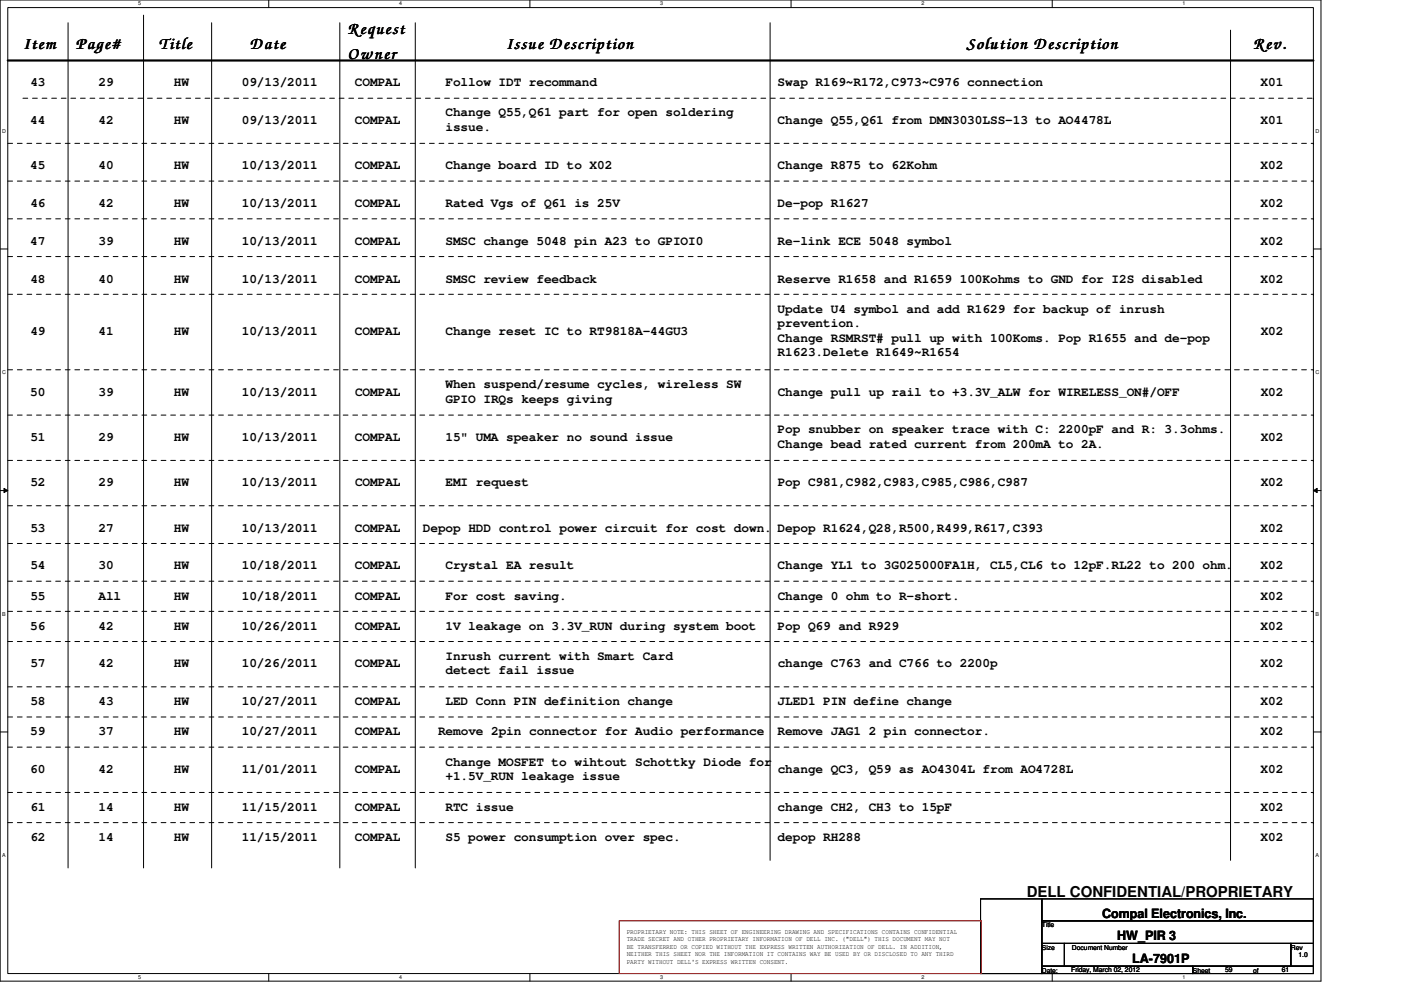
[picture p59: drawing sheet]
<svg xmlns="http://www.w3.org/2000/svg" width="297mm" height="210mm" viewBox="0 0 297 210" stroke-linecap="round" stroke-linejoin="round" font-family="sans-serif">
<defs><g id="words">
<g font-size="4.3">
<text x="4.9" y="10.4">Item</text>
<text x="16" y="10.4">Page#</text>
<text x="33.7" y="10.4">Title</text>
<text x="52.9" y="10.4">Date</text>
<text x="73.7" y="7.2">Request</text>
<text x="107.4" y="10.3">Issue Description</text>
<text x="205" y="10.3">Solution Description</text>
<text x="265.7" y="10.4">Rev.</text>
<text x="73.7" y="12.6">Owner</text>
</g>
<text font-size="3.2" x="217.7" y="190.2">DELL CONFIDENTIAL/PROPRIETARY</text>
<g font-size="2.7">
<text x="6.4" y="18.3">43</text>
<text x="20.9" y="18.3">29</text>
<text x="36.9" y="18.3">HW</text>
<text x="51.3" y="18.3">09/13/2011</text>
<text x="75.3" y="18.3">COMPAL</text>
<text x="94.4" y="18.3">Follow IDT recommand</text>
<text x="164.9" y="18.3">Swap R169~R172,C973~C976 connection</text>
<text x="267.3" y="18.3">X01</text>
<text x="6.4" y="26.3">44</text>
<text x="20.9" y="26.3">42</text>
<text x="36.9" y="26.3">HW</text>
<text x="51.3" y="26.3">09/13/2011</text>
<text x="75.3" y="26.3">COMPAL</text>
<text x="94.4" y="24.7">Change Q55,Q61 part for open soldering</text>
<text x="94.4" y="27.8">issue.</text>
<text x="164.9" y="26.3">Change Q55,Q61 from DMN3030LSS-13 to AO4478L</text>
<text x="267.3" y="26.3">X01</text>
<text x="6.4" y="35.9">45</text>
<text x="20.9" y="35.9">40</text>
<text x="36.9" y="35.9">HW</text>
<text x="51.3" y="35.9">10/13/2011</text>
<text x="75.3" y="35.9">COMPAL</text>
<text x="94.4" y="35.9">Change board ID to X02</text>
<text x="164.9" y="35.9">Change R875 to 62Kohm</text>
<text x="267.3" y="35.9">X02</text>
<text x="6.4" y="43.9">46</text>
<text x="20.9" y="43.9">42</text>
<text x="36.9" y="43.9">HW</text>
<text x="51.3" y="43.9">10/13/2011</text>
<text x="75.3" y="43.9">COMPAL</text>
<text x="94.4" y="43.9">Rated Vgs of Q61 is 25V</text>
<text x="164.9" y="43.9">De-pop R1627</text>
<text x="267.3" y="43.9">X02</text>
<text x="6.4" y="51.9">47</text>
<text x="20.9" y="51.9">39</text>
<text x="36.9" y="51.9">HW</text>
<text x="51.3" y="51.9">10/13/2011</text>
<text x="75.3" y="51.9">COMPAL</text>
<text x="94.4" y="51.9">SMSC change 5048 pin A23 to GPIOI0</text>
<text x="164.9" y="51.9">Re-link ECE 5048 symbol</text>
<text x="267.3" y="51.9">X02</text>
<text x="6.4" y="59.9">48</text>
<text x="20.9" y="59.9">40</text>
<text x="36.9" y="59.9">HW</text>
<text x="51.3" y="59.9">10/13/2011</text>
<text x="75.3" y="59.9">COMPAL</text>
<text x="94.4" y="59.9">SMSC review feedback</text>
<text x="164.9" y="59.9">Reserve R1658 and R1659 100Kohms to GND for I2S disabled</text>
<text x="267.3" y="59.9">X02</text>
<text x="6.4" y="71.1">49</text>
<text x="20.9" y="71.1">41</text>
<text x="36.9" y="71.1">HW</text>
<text x="51.3" y="71.1">10/13/2011</text>
<text x="75.3" y="71.1">COMPAL</text>
<text x="94.4" y="71.1">Change reset IC to RT9818A-44GU3</text>
<text x="164.9" y="66.3">Update U4 symbol and add R1629 for backup of inrush</text>
<text x="164.9" y="69.4">prevention.</text>
<text x="267.3" y="71.1">X02</text>
<text x="164.9" y="72.5">Change RSMRST# pull up with 100Koms. Pop R1655 and de-pop</text>
<text x="164.9" y="75.6">R1623.Delete R1649~R1654</text>
<text x="6.4" y="83.9">50</text>
<text x="20.9" y="83.9">39</text>
<text x="36.9" y="83.9">HW</text>
<text x="51.3" y="83.9">10/13/2011</text>
<text x="75.3" y="83.9">COMPAL</text>
<text x="94.5" y="82.3">When suspend/resume cycles, wireless SW</text>
<text x="164.9" y="83.9">Change pull up rail to +3.3V_ALW for WIRELESS_ON#/OFF</text>
<text x="267.3" y="83.9">X02</text>
<text x="94.5" y="85.4">GPIO IRQs keeps giving</text>
<text x="6.4" y="93.5">51</text>
<text x="20.9" y="93.5">29</text>
<text x="36.9" y="93.5">HW</text>
<text x="51.3" y="93.5">10/13/2011</text>
<text x="75.3" y="93.5">COMPAL</text>
<text x="94.4" y="93.5">15&quot; UMA speaker no sound issue</text>
<text x="164.9" y="91.9">Pop snubber on speaker trace with C: 2200pF and R: 3.3ohms.</text>
<text x="164.9" y="95">Change bead rated current from 200mA to 2A.</text>
<text x="267.3" y="93.5">X02</text>
<text x="6.4" y="103.1">52</text>
<text x="20.9" y="103.1">29</text>
<text x="36.9" y="103.1">HW</text>
<text x="51.3" y="103.1">10/13/2011</text>
<text x="75.3" y="103.1">COMPAL</text>
<text x="94.5" y="103.1">EMI request</text>
<text x="164.9" y="103.1">Pop C981,C982,C983,C985,C986,C987</text>
<text x="267.3" y="103.1">X02</text>
<text x="6.4" y="112.7">53</text>
<text x="20.9" y="112.7">27</text>
<text x="36.9" y="112.7">HW</text>
<text x="51.3" y="112.7">10/13/2011</text>
<text x="75.3" y="112.7">COMPAL</text>
<text x="89.7" y="112.7">Depop HDD control power circuit for cost down. Depop R1624,Q28,R500,R499,R617,C393</text>
<text x="267.3" y="112.7">X02</text>
<text x="6.4" y="120.7">54</text>
<text x="20.9" y="120.7">30</text>
<text x="36.9" y="120.7">HW</text>
<text x="51.3" y="120.7">10/18/2011</text>
<text x="75.3" y="120.7">COMPAL</text>
<text x="94.4" y="120.7">Crystal EA result</text>
<text x="164.9" y="120.7">Change YL1 to 3G025000FA1H, CL5,CL6 to 12pF.RL22 to 200 ohm.</text>
<text x="267.3" y="120.7">X02</text>
<text x="6.4" y="127.1">55</text>
<text x="20.9" y="127.1">All</text>
<text x="36.9" y="127.1">HW</text>
<text x="51.3" y="127.1">10/18/2011</text>
<text x="75.3" y="127.1">COMPAL</text>
<text x="94.4" y="127.1">For cost saving.</text>
<text x="164.9" y="127.1">Change 0 ohm to R-short.</text>
<text x="267.3" y="127.1">X02</text>
<text x="6.4" y="133.5">56</text>
<text x="20.9" y="133.5">42</text>
<text x="36.9" y="133.5">HW</text>
<text x="51.3" y="133.5">10/26/2011</text>
<text x="75.3" y="133.5">COMPAL</text>
<text x="94.4" y="133.5">1V leakage on 3.3V_RUN during system boot</text>
<text x="164.9" y="133.5">Pop Q69 and R929</text>
<text x="267.3" y="133.5">X02</text>
<text x="6.4" y="141.5">57</text>
<text x="20.9" y="141.5">42</text>
<text x="36.9" y="141.5">HW</text>
<text x="51.3" y="141.5">10/26/2011</text>
<text x="75.3" y="141.5">COMPAL</text>
<text x="94.4" y="139.9">Inrush current with Smart Card</text>
<text x="94.4" y="143">detect fail issue</text>
<text x="164.9" y="141.5">change C763 and C766 to 2200p</text>
<text x="267.3" y="141.5">X02</text>
<text x="6.4" y="149.5">58</text>
<text x="20.9" y="149.5">43</text>
<text x="36.9" y="149.5">HW</text>
<text x="51.3" y="149.5">10/27/2011</text>
<text x="75.3" y="149.5">COMPAL</text>
<text x="94.4" y="149.5">LED Conn PIN definition change</text>
<text x="164.9" y="149.5">JLED1 PIN define change</text>
<text x="267.3" y="149.5">X02</text>
<text x="6.4" y="155.9">59</text>
<text x="20.9" y="155.9">37</text>
<text x="36.9" y="155.9">HW</text>
<text x="51.3" y="155.9">10/27/2011</text>
<text x="75.3" y="155.9">COMPAL</text>
<text x="92.9" y="155.9">Remove 2pin connector for Audio performance</text>
<text x="164.9" y="155.9">Remove JAG1 2 pin connector.</text>
<text x="267.3" y="155.9">X02</text>
<text x="6.4" y="163.9">60</text>
<text x="20.9" y="163.9">42</text>
<text x="36.9" y="163.9">HW</text>
<text x="51.3" y="163.9">11/01/2011</text>
<text x="75.3" y="163.9">COMPAL</text>
<text x="94.4" y="162.3">Change MOSFET to wihtout Schottky Diode for</text>
<text x="94.4" y="165.4">+1.5V_RUN leakage issue</text>
<text x="164.9" y="163.9">change QC3, Q59 as AO4304L from AO4728L</text>
<text x="267.3" y="163.9">X02</text>
<text x="6.4" y="171.9">61</text>
<text x="20.9" y="171.9">14</text>
<text x="36.9" y="171.9">HW</text>
<text x="51.3" y="171.9">11/15/2011</text>
<text x="75.3" y="171.9">COMPAL</text>
<text x="94.4" y="171.9">RTC issue</text>
<text x="164.9" y="171.9">change CH2, CH3 to 15pF</text>
<text x="267.3" y="171.9">X02</text>
<text x="6.4" y="178.3">62</text>
<text x="20.9" y="178.3">14</text>
<text x="36.9" y="178.3">HW</text>
<text x="51.3" y="178.3">11/15/2011</text>
<text x="75.3" y="178.3">COMPAL</text>
<text x="94.4" y="178.3">S5 power consumption over spec.</text>
<text x="164.9" y="178.3">depop RH288</text>
<text x="267.3" y="178.3">X02</text>
<text x="233.7" y="194.6">Compal Electronics, Inc.</text>
<text x="236.9" y="199.4">HW_PIR 3</text>
<text x="240.1" y="204.2">LA-7901P</text>
</g>
<g font-size="1.4">
<text x="220.9" y="196.6">Title</text>
<text x="132.9" y="198">PROPRIETARY NOTE: THIS SHEET OF ENGINEERING DRAWING AND SPECIFICATIONS CONTAINS CONFIDENTIAL</text>
<text x="132.9" y="199.6">TRADE SECRET AND OTHER PROPRIETARY INFORMATION OF DELL INC. (&quot;DELL&quot;) THIS DOCUMENT MAY NOT</text>
<text x="132.9" y="201.2">BE TRANSFERRED OR COPIED WITHOUT THE EXPRESS WRITTEN AUTHORIZATION OF DELL. IN ADDITION,</text>
<text x="132.9" y="202.7">NEITHER THIS SHEET NOR THE INFORMATION IT CONTAINS WAY BE USED BY OR DISCLOSED TO ANY THIRD</text>
<text x="220.9" y="201.4">Size</text>
<text x="227.3" y="201.4">Document Number</text>
<text x="273.7" y="201.4">Rev</text>
<text x="275.3" y="203">1.0</text>
<text x="132.9" y="204.3">PARTY WITHOUT DELL'S EXPRESS WRITTEN CONSENT.</text>
<text x="220.9" y="206.2">Date:</text>
<text x="227.1" y="206">Friday, March 02, 2012</text>
<text x="252.9" y="206.2">Sheet</text>
<text x="259.8" y="206">59</text>
<text x="265.7" y="206.2">of</text>
<text x="271.8" y="206">61</text>
</g>
<g font-size="1.1">
<text x="29.3" y="1.1">5</text>
<text x="84.6" y="1.1">4</text>
<text x="140" y="1.1">3</text>
<text x="195.4" y="1.1">2</text>
<text x="250.7" y="1.1">1</text>
<text x=".5" y="28.2">D</text>
<text x="278.9" y="28.2">D</text>
<text x=".5" y="79.3">C</text>
<text x="278.9" y="79.3">C</text>
<text x=".5" y="130.6">B</text>
<text x="278.9" y="130.6">B</text>
<text x=".5" y="181.7">A</text>
<text x="278.9" y="181.7">A</text>
<text x="29.3" y="207.6">5</text>
<text x="84.6" y="207.6">4</text>
<text x="140" y="207.6">3</text>
<text x="195.4" y="207.6">2</text>
<text x="250.7" y="207.6">1</text>
</g>
</g></defs>
<path d="M0 0h280.1v208h-280.1zM1.6 1.6h276.9v204.8h-276.9z" fill="none" stroke="#000" stroke-width=".21"/>
<g fill="#fff">
<path d="M29.3 .2h.6v1.2h-.6z"/>
<path d="M29.3 206.6h.6v1.2h-.6z"/>
</g>
<path d="M57 0v1.6M57 206.4v1.6" fill="none" stroke="#000" stroke-width=".21"/>
<g fill="#fff">
<path d="M84.6 .2h.6v1.2h-.6z"/>
<path d="M84.6 206.6h.6v1.2h-.6z"/>
</g>
<path d="M112.3 0v1.6M112.3 206.4v1.6" fill="none" stroke="#000" stroke-width=".21"/>
<g fill="#fff">
<path d="M140 .2h.6v1.2h-.6z"/>
<path d="M140 206.6h.6v1.2h-.6z"/>
</g>
<path d="M167.7 0v1.6M167.7 206.4v1.6" fill="none" stroke="#000" stroke-width=".21"/>
<g fill="#fff">
<path d="M195.4 .2h.6v1.2h-.6z"/>
<path d="M195.4 206.6h.6v1.2h-.6z"/>
</g>
<path d="M223.1 0v1.6M223.1 206.4v1.6" fill="none" stroke="#000" stroke-width=".21"/>
<g fill="#fff">
<path d="M250.7 .2h.6v1.2h-.6z"/>
<path d="M250.7 206.6h.6v1.2h-.6z"/>
<path d="M.5 27.2h.7v1.2h-.7z"/>
<path d="M278.9 27.2h.8v1.2h-.8z"/>
<path d="M.5 78.4h.7v1.1h-.7z"/>
<path d="M278.9 78.4h.8v1.1h-.8z"/>
</g>
<path d="M0 52.8h1.6M278.5 52.8h1.6" fill="none" stroke="#000" stroke-width=".21"/>
<g fill="#fff">
<path d="M.5 129.6h.7v1.2h-.7z"/>
<path d="M278.9 129.6h.7v1.2h-.7z"/>
</g>
<path d="M0 104h1.6M.8 103.5l.8 .5-.8 .4zM278.5 104h1.6M278.5 104l.8-.5v.9z" fill="none" stroke="#000" stroke-width=".21"/>
<path d="M.8 103.5l.8 .5-.8 .4zM278.5 104l.8-.5v.9z" fill="#000"/>
<g fill="#fff">
<path d="M.5 180.8h.7v1.1h-.7z"/>
<path d="M278.9 180.8h.7v1.1h-.7z"/>
</g>
<g fill="none" stroke="#000" stroke-width=".21">
<path d="M14.4 4.8v179.2M30.4 3.2v180.8M44.9 4.8v179.2M72 4.8v179.2M88 4.8v179.2M163.3 4.8v177.6M260.9 6.4v176M0 155.2h1.6M278.5 155.2h1.6M207.9 190.6h13v15.8h-13zM220.9 190.6h57.6v4.6h-57.6zM220.9 195.2h57.6v4.8h-57.6z"/>
<path d="M220.9 200h4.8v4.9h-4.8zM220.9 204.9h32v1.5h-32zM225.7 200h48v4.9h-48zM252.9 204.9h25.6v1.5h-25.6zM273.7 200h4.8v4.9h-4.8z"/>
</g>
<path d="M131.3 195.2h76.8v11.2h-76.8z" fill="none" stroke="#f00" stroke-width=".21"/>
<path d="M1.6 12.8h276.9" fill="none" stroke="#000" stroke-width=".47"/>
<g fill="none" stroke="#000" stroke-width=".21" stroke-dasharray="1 1 1 1 1 1 1 1">
<path d="M1.6 30.4h276.9M1.6 38.4h276.9M4.9 20.8h273.6M278.5 20.8h.1M278.5 30.4h.1M278.5 38.4h.1M1.6 46.4h276.9M1.6 54.4h276.9M278.5 46.4h.1M278.5 54.4h.1M1.6 62.4h276.9M1.6 78.4h276.9"/>
<path d="M278.5 62.4h.1M278.5 78.4h.1M1.6 88h276.9M1.6 97.6h276.9M278.5 88h.1M278.5 97.6h.1M1.6 107.2h276.9M1.6 115.2h276.9M278.5 107.2h.1M278.5 115.2h.1M1.6 123.2h276.9M1.6 129.6h276.9"/>
<path d="M1.6 136h276.9M278.5 123.2h.1M278.5 129.6h.1M278.5 136h.1M1.6 145.6h276.9M1.6 152h276.9M1.6 158.4h276.9M278.5 145.6h.1M278.5 152h.1M278.5 158.4h.1M1.6 168h276.9M1.6 174.4h276.9"/>
<path d="M278.5 168h.1M278.5 174.4h.1"/>
</g>
<use href="#words"/>
</svg>
